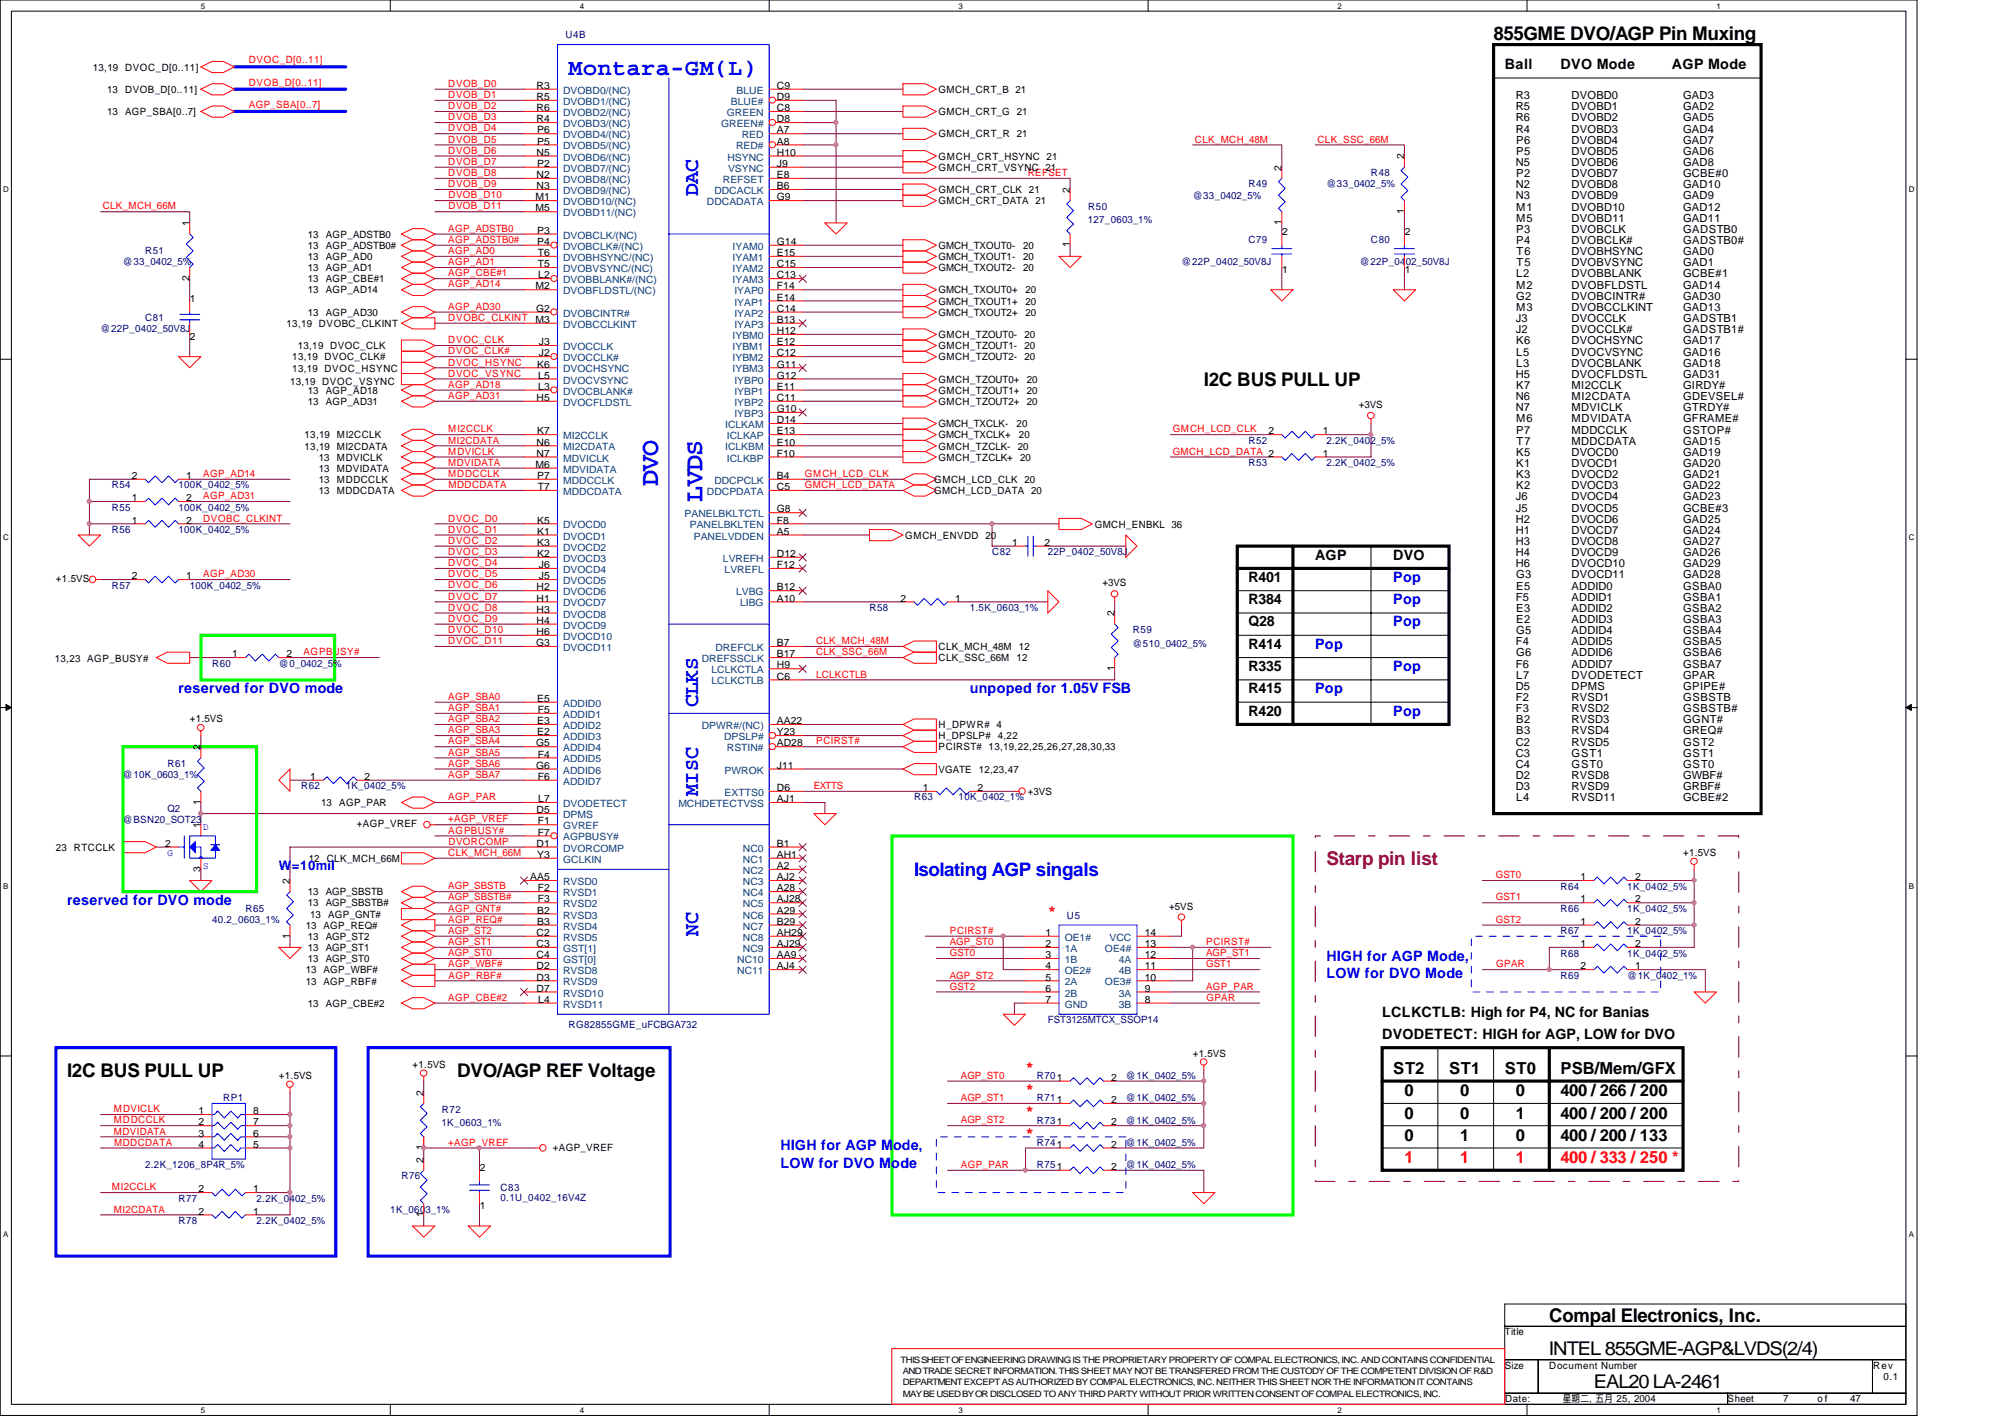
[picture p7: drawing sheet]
<svg xmlns="http://www.w3.org/2000/svg" width="297mm" height="210mm" viewBox="0 0 297 210" stroke-linecap="round" stroke-linejoin="round" font-family="sans-serif">
<defs><g id="words">
<g font-size="3.9" fill="#00f">
<text x="97.5" y="72" transform="rotate(-90 97.5 72)">DVO</text>
<text x="104.1" y="74.3" transform="rotate(-90 104.1 74.3)">LVDS</text>
</g>
<text font-size="3.4" fill="#00f" x="84.2" y="11">Montara-GM(L)</text>
<g font-size="3.1" fill="#00f">
<text x="103.4" y="29.1" transform="rotate(-90 103.4 29.1)">DAC</text>
<text x="103.4" y="104.7" transform="rotate(-90 103.4 104.7)">CLKS</text>
<text x="103.4" y="117.9" transform="rotate(-90 103.4 117.9)">MISC</text>
<text x="103.4" y="138.7" transform="rotate(-90 103.4 138.7)">NC</text>
</g>
<g font-size="2.8">
<text x="221.3" y="5.9">855GME DVO/AGP Pin Muxing</text>
<text x="178.3" y="57.1">I2C BUS PULL UP</text>
<text x="9.9" y="159.5">I2C BUS PULL UP</text>
<text x="67.7" y="159.5">DVO/AGP REF Voltage</text>
<text x="229.5" y="195.8">Compal Electronics, Inc.</text>
<text x="229.4" y="200.7">INTEL 855GME-AGP&amp;LVDS(2/4)</text>
<text x="236.1" y="205.6">EAL20 LA-2461</text>
</g>
<text font-size="2.8" fill="#00f" x="135.4" y="129.8">Isolating AGP singals</text>
<text font-size="2.8" fill="#800040" x="196.5" y="128.1">Starp pin list</text>
<g font-size="2.5">
<text x="206.4" y="159.1">ST2</text>
<text x="214.7" y="159.1">ST1</text>
<text x="222.9" y="159.1">ST0</text>
<text x="231.2" y="159.1">PSB/Mem/GFX</text>
<text x="208.1" y="162.4">0</text>
<text x="208.1" y="165.7">0</text>
<text x="216.3" y="162.4">0</text>
<text x="216.3" y="165.7">0</text>
<text x="224.6" y="162.4">0</text>
<text x="224.6" y="165.7">1</text>
<text x="231.2" y="162.4">400 / 266 / 200</text>
<text x="231.2" y="165.7">400 / 200 / 200</text>
<text x="208.1" y="169">0</text>
<text x="216.3" y="169">1</text>
<text x="224.6" y="169">0</text>
<text x="231.2" y="169">400 / 200 / 133</text>
</g>
<g font-size="2.5" fill="#f00">
<text x="208.1" y="172.3">1</text>
<text x="216.3" y="172.3">1</text>
<text x="224.6" y="172.3">1</text>
<text x="231.2" y="172.3">400 / 333 / 250 *</text>
</g>
<g font-size="2.1">
<text x="222.9" y="10.2">Ball</text>
<text x="231.2" y="10.2">DVO Mode</text>
<text x="247.7" y="10.2">AGP Mode</text>
<text x="194.9" y="82.9">AGP</text>
<text x="206.4" y="82.9">DVO</text>
<text x="185" y="86.2">R401</text>
<text x="185" y="89.5">R384</text>
<text x="185" y="92.8">Q28</text>
<text x="185" y="96.1">R414</text>
<text x="185" y="99.4">R335</text>
<text x="185" y="102.7">R415</text>
<text x="185" y="106">R420</text>
<text x="204.8" y="150.6">LCLKCTLB: High for P4, NC for Banias</text>
<text x="204.8" y="153.9">DVODETECT: HIGH for AGP, LOW for DVO</text>
</g>
<g font-size="2.1" fill="#00f">
<text x="206.4" y="86.2">Pop</text>
<text x="206.4" y="89.5">Pop</text>
<text x="206.4" y="92.8">Pop</text>
<text x="194.9" y="96.1">Pop</text>
<text x="206.4" y="99.4">Pop</text>
<text x="26.5" y="102.7">reserved for DVO mode</text>
<text x="143.7" y="102.7">unpoped for 1.05V FSB</text>
<text x="194.9" y="102.7">Pop</text>
<text x="206.4" y="106">Pop</text>
<text x="9.9" y="134.1">reserved for DVO mode</text>
<text x="196.5" y="142.3">HIGH for AGP Mode,</text>
<text x="196.5" y="144.9">LOW for DVO Mode</text>
<text x="115.6" y="170.4">HIGH for AGP Mode,</text>
<text x="115.6" y="173">LOW for DVO Mode</text>
</g>
<g font-size="2.1" fill="#f00">
<text x="155.2" y="135.5">*</text>
<text x="151.9" y="158.6">*</text>
<text x="151.9" y="161.9">*</text>
<text x="151.9" y="165.2">*</text>
<text x="151.9" y="168.5">*</text>
</g>
<text font-size="1.9" fill="#00f" x="41.3" y="128.9">W=10mil</text>
<g font-size="1.7">
<text x="224.6" y="18">R6</text>
<text x="224.6" y="14.7">R3</text>
<text x="224.6" y="16.3">R5</text>
<text x="232.8" y="14.7">DVOBD0</text>
<text x="232.8" y="16.3">DVOBD1</text>
<text x="232.8" y="18">DVOBD2</text>
<text x="249.3" y="18">GAD5</text>
<text x="249.3" y="14.7">GAD3</text>
<text x="249.3" y="16.3">GAD2</text>
<text x="224.6" y="19.6">R4</text>
<text x="224.6" y="21.3">P6</text>
<text x="224.6" y="22.9">P5</text>
<text x="232.8" y="19.6">DVOBD3</text>
<text x="232.8" y="22.9">DVOBD5</text>
<text x="232.8" y="21.3">DVOBD4</text>
<text x="249.3" y="21.3">GAD7</text>
<text x="249.3" y="22.9">GAD6</text>
<text x="249.3" y="19.6">GAD4</text>
<text x="224.6" y="29.5">N3</text>
<text x="224.6" y="27.9">N2</text>
<text x="224.6" y="24.6">N5</text>
<text x="224.6" y="26.2">P2</text>
<text x="232.8" y="24.6">DVOBD6</text>
<text x="232.8" y="26.2">DVOBD7</text>
<text x="232.8" y="27.9">DVOBD8</text>
<text x="232.8" y="29.5">DVOBD9</text>
<text x="249.3" y="29.5">GAD9</text>
<text x="249.3" y="26.2">GCBE#0</text>
<text x="249.3" y="27.9">GAD10</text>
<text x="249.3" y="24.6">GAD8</text>
<text x="224.6" y="32.9">M5</text>
<text x="224.6" y="31.2">M1</text>
<text x="224.6" y="34.5">P3</text>
<text x="232.8" y="31.2">DVOBD10</text>
<text x="232.8" y="32.9">DVOBD11</text>
<text x="232.8" y="34.5">DVOBCLK</text>
<text x="249.3" y="32.9">GAD11</text>
<text x="249.3" y="31.2">GAD12</text>
<text x="249.3" y="34.5">GADSTB0</text>
<text x="224.6" y="36.2">P4</text>
<text x="224.6" y="41.1">L2</text>
<text x="224.7" y="39.5">T5</text>
<text x="224.7" y="37.8">T6</text>
<text x="232.8" y="36.2">DVOBCLK#</text>
<text x="232.8" y="37.8">DVOBHSYNC</text>
<text x="232.8" y="39.5">DVOBVSYNC</text>
<text x="232.8" y="41.1">DVOBBLANK</text>
<text x="249.3" y="39.5">GAD1</text>
<text x="249.3" y="36.2">GADSTB0#</text>
<text x="249.3" y="37.8">GAD0</text>
<text x="249.3" y="41.1">GCBE#1</text>
<text x="224.6" y="47.7">J3</text>
<text x="224.6" y="42.8">M2</text>
<text x="224.6" y="44.4">G2</text>
<text x="224.6" y="46.1">M3</text>
<text x="232.8" y="42.8">DVOBFLDSTL</text>
<text x="232.8" y="44.4">DVOBCINTR#</text>
<text x="232.8" y="46.1">DVOBCCLKINT</text>
<text x="232.8" y="47.7">DVOCCLK</text>
<text x="249.3" y="42.8">GAD14</text>
<text x="249.3" y="44.4">GAD30</text>
<text x="249.3" y="47.7">GADSTB1</text>
<text x="249.3" y="46.1">GAD13</text>
<text x="224.6" y="49.4">J2</text>
<text x="224.6" y="51">K6</text>
<text x="224.6" y="52.7">L5</text>
<text x="232.8" y="49.4">DVOCCLK#</text>
<text x="232.8" y="51">DVOCHSYNC</text>
<text x="232.8" y="52.7">DVOCVSYNC</text>
<text x="249.3" y="51">GAD17</text>
<text x="249.3" y="52.7">GAD16</text>
<text x="249.3" y="49.4">GADSTB1#</text>
<text x="224.6" y="59.3">N6</text>
<text x="224.6" y="56">H5</text>
<text x="224.6" y="57.6">K7</text>
<text x="224.6" y="54.3">L3</text>
<text x="232.8" y="54.3">DVOCBLANK</text>
<text x="232.8" y="56">DVOCFLDSTL</text>
<text x="232.8" y="57.6">MI2CCLK</text>
<text x="232.8" y="59.3">MI2CDATA</text>
<text x="249.3" y="59.3">GDEVSEL#</text>
<text x="249.3" y="56">GAD31</text>
<text x="249.3" y="57.6">GIRDY#</text>
<text x="249.3" y="54.3">GAD18</text>
<text x="224.6" y="60.9">N7</text>
<text x="224.6" y="62.6">M6</text>
<text x="224.6" y="64.2">P7</text>
<text x="224.7" y="65.9">T7</text>
<text x="232.8" y="60.9">MDVICLK</text>
<text x="232.8" y="62.6">MDVIDATA</text>
<text x="232.8" y="64.2">MDDCCLK</text>
<text x="232.8" y="65.9">MDDCDATA</text>
<text x="249.3" y="62.6">GFRAME#</text>
<text x="249.3" y="65.9">GAD15</text>
<text x="249.3" y="60.9">GTRDY#</text>
<text x="249.4" y="64.2">GSTOP#</text>
<text x="224.6" y="67.5">K5</text>
<text x="224.6" y="70.8">K3</text>
<text x="224.6" y="69.2">K1</text>
<text x="232.8" y="67.5">DVOCD0</text>
<text x="232.8" y="69.2">DVOCD1</text>
<text x="232.8" y="70.8">DVOCD2</text>
<text x="249.3" y="67.5">GAD19</text>
<text x="249.3" y="70.8">GAD21</text>
<text x="249.3" y="69.2">GAD20</text>
<text x="224.6" y="75.8">J5</text>
<text x="224.6" y="77.4">H2</text>
<text x="224.6" y="74.1">J6</text>
<text x="224.6" y="72.5">K2</text>
<text x="232.8" y="72.5">DVOCD3</text>
<text x="232.8" y="75.8">DVOCD5</text>
<text x="232.8" y="74.1">DVOCD4</text>
<text x="232.8" y="77.4">DVOCD6</text>
<text x="249.3" y="75.8">GCBE#3</text>
<text x="249.3" y="72.5">GAD22</text>
<text x="249.3" y="77.4">GAD25</text>
<text x="249.3" y="74.1">GAD23</text>
<text x="224.6" y="82.4">H4</text>
<text x="224.6" y="79.1">H1</text>
<text x="224.6" y="80.7">H3</text>
<text x="232.8" y="79.1">DVOCD7</text>
<text x="232.8" y="80.7">DVOCD8</text>
<text x="232.8" y="82.4">DVOCD9</text>
<text x="249.3" y="82.4">GAD26</text>
<text x="249.3" y="79.1">GAD24</text>
<text x="249.3" y="80.7">GAD27</text>
<text x="224.6" y="89">F5</text>
<text x="224.6" y="84">H6</text>
<text x="224.6" y="87.3">E5</text>
<text x="224.6" y="85.7">G3</text>
<text x="232.8" y="84">DVOCD10</text>
<text x="232.8" y="85.7">DVOCD11</text>
<text x="232.8" y="87.3">ADDID0</text>
<text x="232.8" y="89">ADDID1</text>
<text x="249.3" y="89">GSBA1</text>
<text x="249.3" y="84">GAD29</text>
<text x="249.3" y="87.3">GSBA0</text>
<text x="249.3" y="85.7">GAD28</text>
<text x="224.6" y="95.6">F4</text>
<text x="224.6" y="90.6">E3</text>
<text x="224.6" y="92.3">E2</text>
<text x="224.6" y="93.9">G5</text>
<text x="232.8" y="90.6">ADDID2</text>
<text x="232.8" y="92.3">ADDID3</text>
<text x="232.8" y="93.9">ADDID4</text>
<text x="232.8" y="95.6">ADDID5</text>
<text x="249.3" y="90.6">GSBA2</text>
<text x="249.3" y="92.3">GSBA3</text>
<text x="249.3" y="95.6">GSBA5</text>
<text x="249.3" y="93.9">GSBA4</text>
<text x="224.6" y="98.9">F6</text>
<text x="224.6" y="97.2">G6</text>
<text x="224.6" y="100.5">L7</text>
<text x="232.8" y="97.2">ADDID6</text>
<text x="232.8" y="98.9">ADDID7</text>
<text x="232.8" y="100.5">DVODETECT</text>
<text x="249.3" y="97.2">GSBA6</text>
<text x="249.3" y="98.9">GSBA7</text>
<text x="249.3" y="100.5">GPAR</text>
<text x="224.6" y="103.8">F2</text>
<text x="224.6" y="105.5">F3</text>
<text x="224.6" y="102.2">D5</text>
<text x="224.6" y="107.1">B2</text>
<text x="232.8" y="102.2">DPMS</text>
<text x="232.8" y="103.8">RVSD1</text>
<text x="232.8" y="105.5">RVSD2</text>
<text x="232.8" y="107.1">RVSD3</text>
<text x="249.3" y="107.1">GGNT#</text>
<text x="249.3" y="102.2">GPIPE#</text>
<text x="249.4" y="103.8">GSBSTB</text>
<text x="249.4" y="105.5">GSBSTB#</text>
<text x="224.6" y="112.1">C3</text>
<text x="224.6" y="110.4">C2</text>
<text x="224.6" y="113.7">C4</text>
<text x="224.6" y="108.8">B3</text>
<text x="232.8" y="108.8">RVSD4</text>
<text x="232.8" y="110.4">RVSD5</text>
<text x="232.8" y="112.1">GST1</text>
<text x="232.8" y="113.7">GST0</text>
<text x="249.3" y="108.8">GREQ#</text>
<text x="249.3" y="112.1">GST1</text>
<text x="249.3" y="110.4">GST2</text>
<text x="249.3" y="113.7">GST0</text>
<text x="224.6" y="117.1">D3</text>
<text x="224.6" y="115.4">D2</text>
<text x="224.6" y="118.7">L4</text>
<text x="232.8" y="115.4">RVSD8</text>
<text x="232.8" y="117.1">RVSD9</text>
<text x="232.8" y="118.7">RVSD11</text>
<text x="249.3" y="118.7">GCBE#2</text>
<text x="249.3" y="117.1">GRBF#</text>
<text x="249.3" y="115.4">GWBF#</text>
</g>
<g font-size="1.5" fill="#000080">
<text x="83.8" y="5.6">U4B</text>
<text x="176.7" y="29.4">@33_0402_5%</text>
<text x="185" y="27.8">R49</text>
<text x="196.5" y="27.8">@33_0402_5%</text>
<text x="203.1" y="26.1">R48</text>
<text x="161.2" y="33.1">127_0603_1%</text>
<text x="161.2" y="31.1">R50</text>
<text x="18.2" y="39.3">@33_0402_5%</text>
<text x="21.5" y="37.7">R51</text>
<text x="175" y="39.3">@22P_0402_50V8J</text>
<text x="185" y="36">C79</text>
<text x="201.5" y="39.3">@22P_0402_50V8J</text>
<text x="203.1" y="36">C80</text>
<text x="21.5" y="47.6">C81</text>
<text x="14.9" y="49.2">@22P_0402_50V8J</text>
<text x="185" y="65.7">R52</text>
<text x="196.5" y="65.7">2.2K_0402_5%</text>
<text x="185" y="69">R53</text>
<text x="196.5" y="69">2.2K_0402_5%</text>
<text x="16.5" y="75.6">R55</text>
<text x="16.5" y="72.3">R54</text>
<text x="26.5" y="75.6">100K_0402_5%</text>
<text x="26.5" y="72.3">100K_0402_5%</text>
<text x="16.5" y="79">R56</text>
<text x="26.5" y="79">100K_0402_5%</text>
<text x="147" y="82.3">C82</text>
<text x="155.2" y="82.3">22P_0402_50V8J</text>
<text x="16.5" y="87.2">R57</text>
<text x="28.1" y="87.2">100K_0402_5%</text>
<text x="128.8" y="90.5">R58</text>
<text x="143.7" y="90.5">1.5K_0603_1%</text>
<text x="167.8" y="95.8">@510_0402_5%</text>
<text x="167.8" y="93.8">R59</text>
<text x="31.4" y="98.8">R60</text>
<text x="41.3" y="98.8">@0_0402_5%</text>
<text x="24.8" y="113.6">R61</text>
<text x="18.2" y="115.3">@10K_0603_1%</text>
<text x="44.6" y="116.9">R62</text>
<text x="51.2" y="116.9">1K_0402_5%</text>
<text x="135.4" y="118.6">R63</text>
<text x="142" y="118.6">10K_0402_1%</text>
<text x="18.2" y="121.9">@BSN20_SOT23</text>
<text x="24.8" y="120.2">Q2</text>
<text x="231.2" y="131.8">R64</text>
<text x="241.1" y="131.8">1K_0402_5%</text>
<text x="31.4" y="136.7">40.2_0603_1%</text>
<text x="36.4" y="135.1">R65</text>
<text x="158.1" y="136.1">U5</text>
<text x="231.2" y="135.1">R66</text>
<text x="241.1" y="135.1">1K_0402_5%</text>
<text x="231.2" y="138.4">R67</text>
<text x="231.2" y="141.7">R68</text>
<text x="241.1" y="138.4">1K_0402_5%</text>
<text x="241.1" y="141.7">1K_0402_5%</text>
<text x="231.2" y="145">R69</text>
<text x="241.1" y="145">@1K_0402_1%</text>
<text x="84.2" y="152.3">RG82855GME_uFCBGA732</text>
<text x="155.2" y="151.6">FST3125MTCX_SSOP14</text>
<text x="153.6" y="159.9">R701</text>
<text x="166.8" y="159.9">@1K_0402_5%</text>
<text x="33.1" y="163.2">RP1</text>
<text x="65.4" y="166.8">1K_0603_1%</text>
<text x="65.4" y="164.8">R72</text>
<text x="153.6" y="163.2">R711</text>
<text x="153.6" y="166.5">R731</text>
<text x="166.8" y="163.2">@1K_0402_5%</text>
<text x="166.8" y="166.5">@1K_0402_5%</text>
<text x="21.5" y="173.1">2.2K_1206_8P4R_5%</text>
<text x="153.6" y="173.1">R751</text>
<text x="153.6" y="169.8">R741</text>
<text x="166.8" y="173.1">@1K_0402_5%</text>
<text x="166.8" y="169.8">@1K_0402_5%</text>
<text x="26.5" y="178">R77</text>
<text x="38" y="178">2.2K_0402_5%</text>
<text x="57.8" y="179.7">1K_0603_1%</text>
<text x="59.5" y="174.7">R76</text>
<text x="74.2" y="176.4">C83</text>
<text x="74.2" y="177.8">0.1U_0402_16V4Z</text>
<text x="26.5" y="181.3">R78</text>
<text x="38" y="181.3">2.2K_0402_5%</text>
</g>
<g font-size="1.5">
<text x="13.8" y="10.5">13,19 DVOC_D[0..11]</text>
<text x="15.9" y="17.1">13</text>
<text x="15.9" y="13.8">13</text>
<text x="18.5" y="17.1">AGP_SBA[0..7]</text>
<text x="18.5" y="13.8">DVOB_D[0..11]</text>
<text x="79.5" y="13.2">R3</text>
<text x="79.5" y="14.8">R5</text>
<text x="79.5" y="16.5">R6</text>
<text x="115.1" y="16.5">C8</text>
<text x="115.1" y="13.2">C9</text>
<text x="115.1" y="14.8">D9</text>
<text x="139.1" y="13.8">GMCH_CRT_B 21</text>
<text x="139.1" y="17.1">GMCH_CRT_G</text>
<text x="150.6" y="17.1">21</text>
<text x="79.5" y="18.1">R4</text>
<text x="79.5" y="23.1">N5</text>
<text x="79.6" y="19.8">P6</text>
<text x="79.6" y="21.4">P5</text>
<text x="115.1" y="23.1">H10</text>
<text x="115.1" y="18.1">D8</text>
<text x="115.1" y="19.8">A7</text>
<text x="115.1" y="21.4">A8</text>
<text x="139.1" y="23.7">GMCH_CRT_HSYNC 21</text>
<text x="139.1" y="20.4">GMCH_CRT_R 21</text>
<text x="208" y="23.6" transform="rotate(-90 208 23.6)">2</text>
<text x="79.3" y="29.7">M1</text>
<text x="79.5" y="26.4">N2</text>
<text x="79.5" y="28">N3</text>
<text x="79.6" y="24.7">P2</text>
<text x="115.1" y="28">B6</text>
<text x="115.1" y="26.4">E8</text>
<text x="115.1" y="29.7">G9</text>
<text x="115.1" y="24.7">J9</text>
<text x="139.1" y="25.3">GMCH_CRT_VSYNC 21</text>
<text x="139.1" y="28.6">GMCH_CRT_CLK 21</text>
<text x="158.5" y="28.6" transform="rotate(-90 158.5 28.6)">2</text>
<text x="189.9" y="25.3" transform="rotate(-90 189.9 25.3)">2</text>
<text x="28.1" y="33.5" transform="rotate(-90 28.1 33.5)">1</text>
<text x="45.6" y="35.2">13</text>
<text x="48.3" y="35.2">AGP_ADSTB0</text>
<text x="79.3" y="31.3">M5</text>
<text x="79.6" y="34.6">P3</text>
<text x="139.1" y="30.3">GMCH_CRT_DATA 21</text>
<text x="189.9" y="33.4" transform="rotate(-90 189.9 33.4)">1</text>
<text x="189.9" y="34.8">2</text>
<text x="208" y="31.7" transform="rotate(-90 208 31.7)">1</text>
<text x="208.1" y="34.8">2</text>
<text x="28.1" y="41.6" transform="rotate(-90 28.1 41.6)">2</text>
<text x="45.6" y="36.9">13</text>
<text x="45.6" y="41.8">13</text>
<text x="45.6" y="38.5">13</text>
<text x="45.6" y="40.2">13</text>
<text x="48.3" y="36.9">AGP_ADSTB0#</text>
<text x="48.3" y="41.8">AGP_CBE#1</text>
<text x="48.3" y="38.5">AGP_AD0</text>
<text x="48.3" y="40.2">AGP_AD1</text>
<text x="79.6" y="36.3">P4</text>
<text x="79.7" y="37.9">T6</text>
<text x="79.7" y="39.6">T5</text>
<text x="79.8" y="41.2">L2</text>
<text x="115.1" y="36.3">G14</text>
<text x="115.1" y="37.9">E15</text>
<text x="115.1" y="39.6">C15</text>
<text x="115.1" y="41.2">C13</text>
<text x="139.1" y="38.5">GMCH_TXOUT1-</text>
<text x="139.1" y="40.2">GMCH_TXOUT2-</text>
<text x="139.1" y="36.9">GMCH_TXOUT0-</text>
<text x="151.6" y="38.5">20</text>
<text x="151.6" y="40.2">20</text>
<text x="151.6" y="36.9">20</text>
<text x="158.5" y="36.7" transform="rotate(-90 158.5 36.7)">1</text>
<text x="189.9" y="40.5">1</text>
<text x="208.1" y="40.5">1</text>
<text x="28.1" y="44.7">1</text>
<text x="45.6" y="43.5">13</text>
<text x="45.6" y="46.8">13</text>
<text x="48.3" y="43.5">AGP_AD14</text>
<text x="48.3" y="46.8">AGP_AD30</text>
<text x="79.3" y="42.9">M2</text>
<text x="79.3" y="47.8">M3</text>
<text x="79.4" y="46.2">G2</text>
<text x="115.1" y="42.9">F14</text>
<text x="115.1" y="44.5">E14</text>
<text x="115.1" y="46.2">C14</text>
<text x="115.1" y="47.8">B13</text>
<text x="139.1" y="45.1">GMCH_TXOUT1+</text>
<text x="139.1" y="46.8">GMCH_TXOUT2+</text>
<text x="139.1" y="43.5">GMCH_TXOUT0+</text>
<text x="151.9" y="45.1">20</text>
<text x="151.9" y="46.8">20</text>
<text x="151.9" y="43.5">20</text>
<text x="28.1" y="50.4">2</text>
<text x="42.5" y="48.4">13,19 DVOBC_CLKINT</text>
<text x="43.3" y="53.4">13,19 DVOC_CLK#</text>
<text x="44.1" y="51.7">13,19 DVOC_CLK</text>
<text x="79.8" y="51.1">J3</text>
<text x="79.8" y="52.8">J2</text>
<text x="115.1" y="49.5">H12</text>
<text x="115.1" y="51.1">E12</text>
<text x="115.1" y="52.8">C12</text>
<text x="139.1" y="51.7">GMCH_TZOUT1-</text>
<text x="139.1" y="53.4">GMCH_TZOUT2-</text>
<text x="139.1" y="50.1">GMCH_TZOUT0-</text>
<text x="151.8" y="51.7">20</text>
<text x="151.8" y="53.4">20</text>
<text x="151.8" y="50.1">20</text>
<text x="43" y="57">13,19 DVOC_VSYNC</text>
<text x="43.3" y="55.2">13,19 DVOC_HSYNC</text>
<text x="45.6" y="58.3">13</text>
<text x="45.6" y="60">13</text>
<text x="48.3" y="58.3">AGP_AD18</text>
<text x="48.3" y="60">AGP_AD31</text>
<text x="79.5" y="59.4">H5</text>
<text x="79.6" y="54.4">K6</text>
<text x="79.8" y="56.1">L5</text>
<text x="79.8" y="57.7">L3</text>
<text x="115.1" y="54.4">G11</text>
<text x="115.1" y="56.1">G12</text>
<text x="115.1" y="57.7">E11</text>
<text x="115.1" y="59.4">C11</text>
<text x="139.1" y="58.3">GMCH_TZOUT1+</text>
<text x="139.1" y="60">GMCH_TZOUT2+</text>
<text x="139.1" y="56.7">GMCH_TZOUT0+</text>
<text x="152.1" y="58.3">20</text>
<text x="152.1" y="60">20</text>
<text x="152.1" y="56.7">20</text>
<text x="45.1" y="64.9">13,19 MI2CCLK</text>
<text x="79.5" y="66">N6</text>
<text x="79.6" y="64.3">K7</text>
<text x="115.1" y="62.7">D14</text>
<text x="115.1" y="66">E10</text>
<text x="115.1" y="64.3">E13</text>
<text x="115.1" y="61">G10</text>
<text x="139.1" y="64.9">GMCH_TXCLK+</text>
<text x="139.1" y="63.3">GMCH_TXCLK-</text>
<text x="150.6" y="63.3">20</text>
<text x="151" y="64.9">20</text>
<text x="187.9" y="64.3">2</text>
<text x="196" y="64.3">1</text>
<text x="201.3" y="60.5">+3VS</text>
<text x="19.5" y="71">2</text>
<text x="27.6" y="71">1</text>
<text x="45.1" y="66.6">13,19 MI2CDATA</text>
<text x="47.2" y="68.2">13</text>
<text x="47.2" y="69.9">13</text>
<text x="47.2" y="71.5">13</text>
<text x="49.9" y="68.2">MDVICLK</text>
<text x="49.9" y="69.9">MDVIDATA</text>
<text x="49.9" y="71.5">MDDCCLK</text>
<text x="79.3" y="69.3">M6</text>
<text x="79.5" y="67.6">N7</text>
<text x="79.6" y="71">P7</text>
<text x="115.1" y="71">B4</text>
<text x="115.1" y="67.6">F10</text>
<text x="138.4" y="71.5">GMCH_LCD_CLK 20</text>
<text x="139.1" y="68.2">GMCH_TZCLK+</text>
<text x="139.1" y="66.6">GMCH_TZCLK-</text>
<text x="150.8" y="66.6">20</text>
<text x="151.1" y="68.2">20</text>
<text x="196" y="67.6">1</text>
<text x="19.5" y="74.3">1</text>
<text x="19.5" y="77.6">1</text>
<text x="27.6" y="74.3">2</text>
<text x="27.6" y="77.6">2</text>
<text x="47.2" y="73.2">13</text>
<text x="49.9" y="73.2">MDDCDATA</text>
<text x="79.6" y="77.6">K5</text>
<text x="79.7" y="72.6">T7</text>
<text x="115.1" y="75.9">G8</text>
<text x="115.1" y="77.6">F8</text>
<text x="115.1" y="72.6">C5</text>
<text x="138.4" y="73.2">GMCH_LCD_DATA</text>
<text x="152.8" y="73.2">20</text>
<text x="79.6" y="79.2">K1</text>
<text x="79.6" y="80.9">K3</text>
<text x="79.6" y="82.5">K2</text>
<text x="115.1" y="79.2">A5</text>
<text x="115.1" y="82.5">D12</text>
<text x="134.1" y="79.8">GMCH_ENVDD 20</text>
<text x="149.9" y="80.9">1</text>
<text x="154.7" y="80.9">2</text>
<text x="162.2" y="78.1">GMCH_ENBKL 36</text>
<text x="8.3" y="86.2">+1.5VS</text>
<text x="19.5" y="85.8">2</text>
<text x="27.6" y="85.8">1</text>
<text x="79.5" y="87.5">H2</text>
<text x="79.5" y="89.1">H1</text>
<text x="79.8" y="84.2">J6</text>
<text x="79.8" y="85.8">J5</text>
<text x="115.1" y="84.2">F12</text>
<text x="115.1" y="89.1">A10</text>
<text x="115.1" y="87.5">B12</text>
<text x="133.4" y="89.1">2</text>
<text x="141.5" y="89.1">1</text>
<text x="163.3" y="86.9">+3VS</text>
<text x="79.4" y="95.7">G3</text>
<text x="79.5" y="90.8">H3</text>
<text x="79.5" y="92.4">H4</text>
<text x="79.5" y="94.1">H6</text>
<text x="115.1" y="95.7">B7</text>
<text x="165.1" y="91.3" transform="rotate(-90 165.1 91.3)">2</text>
<text x="8.1" y="98.1">13,23 AGP_BUSY#</text>
<text x="34.4" y="97.4">1</text>
<text x="42.5" y="97.4">2</text>
<text x="115.1" y="99">H9</text>
<text x="115.1" y="100.7">C6</text>
<text x="115.1" y="97.4">B17</text>
<text x="139.1" y="96.3">CLK_MCH_48M</text>
<text x="139.1" y="98">CLK_SSC_66M</text>
<text x="150.6" y="98">12</text>
<text x="151" y="96.3">12</text>
<text x="165.1" y="99.4" transform="rotate(-90 165.1 99.4)">1</text>
<text x="28.1" y="107">+1.5VS</text>
<text x="79.6" y="104">E5</text>
<text x="79.6" y="107.3">E3</text>
<text x="79.7" y="105.6">F5</text>
<text x="115.1" y="107.3">AA22</text>
<text x="139.1" y="107.9">H_DPWR# 4</text>
<text x="29.7" y="111.1" transform="rotate(-90 29.7 111.1)">2</text>
<text x="79.4" y="110.6">G5</text>
<text x="79.4" y="113.9">G6</text>
<text x="79.6" y="108.9">E2</text>
<text x="79.7" y="112.2">F4</text>
<text x="115.1" y="113.9">J11</text>
<text x="115.1" y="110.6">AD28</text>
<text x="115.1" y="108.9">Y23</text>
<text x="139.1" y="111.2">PCIRST# 13,19,22,25,26,27,28,30,33</text>
<text x="139.1" y="109.5">H_DPSLP# 4,22</text>
<text x="29.7" y="119.2" transform="rotate(-90 29.7 119.2)">1</text>
<text x="45.9" y="115.5">1</text>
<text x="47.6" y="119.4">13</text>
<text x="50.2" y="119.4">AGP_PAR</text>
<text x="54" y="115.5">2</text>
<text x="79.7" y="115.5">F6</text>
<text x="79.8" y="118.8">L7</text>
<text x="115.1" y="117.2">D6</text>
<text x="115.1" y="118.8">AJ1</text>
<text x="136.7" y="117.2">1</text>
<text x="139.1" y="114.5">VGATE</text>
<text x="144.8" y="117.2">2</text>
<text x="145" y="114.5">12,23,47</text>
<text x="152.3" y="117.8">+3VS</text>
<text x="24.5" y="125.4">2</text>
<text x="29.7" y="122.7" transform="rotate(-90 29.7 122.7)">1</text>
<text x="52.9" y="122.6">+AGP_VREF</text>
<text x="79.5" y="120.5">D5</text>
<text x="79.5" y="125.4">D1</text>
<text x="79.7" y="122.1">F1</text>
<text x="79.7" y="123.8">F7</text>
<text x="115.1" y="125.4">B1</text>
<text x="8.3" y="126">23 RTCCLK</text>
<text x="29.7" y="129.1" transform="rotate(-90 29.7 129.1)">3</text>
<text x="42.9" y="130.9" transform="rotate(-90 42.9 130.9)">2</text>
<text x="45.8" y="127.7">12</text>
<text x="48.4" y="127.7">CLK_MCH_66M</text>
<text x="78.6" y="130.4">AA5</text>
<text x="79.6" y="127.1">Y3</text>
<text x="115.1" y="127.1">AH1</text>
<text x="115.1" y="128.7">A2</text>
<text x="115.1" y="130.4">AJ2</text>
<text x="234.1" y="130.4">1</text>
<text x="242.2" y="130.4">2</text>
<text x="249.3" y="126.8">+1.5VS</text>
<text x="45.3" y="137.6">13 AGP_REQ#</text>
<text x="45.6" y="132.6">13</text>
<text x="45.6" y="134.3">13</text>
<text x="45.9" y="135.9">13</text>
<text x="48.3" y="132.6">AGP_SBSTB</text>
<text x="48.3" y="134.3">AGP_SBSTB#</text>
<text x="48.6" y="135.9">AGP_GNT#</text>
<text x="79.6" y="135.3">B2</text>
<text x="79.6" y="137">B3</text>
<text x="79.7" y="132">F2</text>
<text x="79.7" y="133.7">F3</text>
<text x="115.1" y="132">A28</text>
<text x="115.1" y="133.7">AJ28</text>
<text x="115.1" y="135.3">A29</text>
<text x="115.1" y="137">B29</text>
<text x="173.2" y="134.7">+5VS</text>
<text x="234.1" y="133.7">1</text>
<text x="234.1" y="137">1</text>
<text x="242.2" y="133.7">2</text>
<text x="242.2" y="137">2</text>
<text x="42.9" y="139" transform="rotate(-90 42.9 139)">1</text>
<text x="45.6" y="139.2">13</text>
<text x="45.6" y="140.9">13</text>
<text x="45.6" y="142.5">13</text>
<text x="48.3" y="139.2">AGP_ST2</text>
<text x="48.3" y="140.9">AGP_ST1</text>
<text x="48.3" y="142.5">AGP_ST0</text>
<text x="79.5" y="138.6">C2</text>
<text x="79.5" y="140.3">C3</text>
<text x="79.5" y="141.9">C4</text>
<text x="79.5" y="143.6">D2</text>
<text x="115.1" y="138.6">AH29</text>
<text x="115.1" y="140.3">AJ29</text>
<text x="115.1" y="141.9">AA9</text>
<text x="115.1" y="143.6">AJ4</text>
<text x="154.9" y="138.6">1</text>
<text x="154.9" y="140.3">2</text>
<text x="154.9" y="141.9">3</text>
<text x="154.9" y="143.6">4</text>
<text x="169.6" y="143.6">11</text>
<text x="169.6" y="141.9">12</text>
<text x="169.6" y="140.3">13</text>
<text x="169.6" y="138.6">14</text>
<text x="234.1" y="143.6">2</text>
<text x="234.1" y="140.3">1</text>
<text x="242.2" y="143.6">1</text>
<text x="242.2" y="140.3">2</text>
<text x="45.3" y="144.2">13 AGP_WBF#</text>
<text x="45.3" y="145.8">13 AGP_RBF#</text>
<text x="45.6" y="149.1">13</text>
<text x="48.3" y="149.1">AGP_CBE#2</text>
<text x="79.5" y="145.2">D3</text>
<text x="79.5" y="146.9">D7</text>
<text x="79.8" y="148.5">L4</text>
<text x="154.9" y="145.2">5</text>
<text x="154.9" y="146.9">6</text>
<text x="154.9" y="148.5">7</text>
<text x="169.6" y="148.5">8</text>
<text x="169.6" y="146.9">9</text>
<text x="169.6" y="145.2">10</text>
<text x="41.3" y="159.9">+1.5VS</text>
<text x="61.1" y="158.2">+1.5VS</text>
<text x="164.6" y="160.1">2</text>
<text x="176.7" y="156.5">+1.5VS</text>
<text x="29.4" y="165.1">1</text>
<text x="29.4" y="166.7">2</text>
<text x="37.5" y="165.1">8</text>
<text x="37.5" y="166.7">7</text>
<text x="62.7" y="162.3" transform="rotate(-90 62.7 162.3)">2</text>
<text x="164.6" y="163.4">2</text>
<text x="164.6" y="166.7">2</text>
<text x="29.4" y="168.4">3</text>
<text x="29.4" y="170">4</text>
<text x="37.5" y="168.4">6</text>
<text x="37.5" y="170">5</text>
<text x="62.7" y="172.2" transform="rotate(-90 62.7 172.2)">2</text>
<text x="62.7" y="170.4" transform="rotate(-90 62.7 170.4)">1</text>
<text x="71.1" y="173.5">2</text>
<text x="81.9" y="170.4">+AGP_VREF</text>
<text x="164.6" y="173.3">2</text>
<text x="164.6" y="170">2</text>
<text x="29.4" y="176.6">2</text>
<text x="29.4" y="179.9">2</text>
<text x="37.5" y="176.6">1</text>
<text x="37.5" y="179.9">1</text>
<text x="71.1" y="179.2">1</text>
<text x="62.7" y="180.3" transform="rotate(-90 62.7 180.3)">1</text>
<text x="222.9" y="197.8">Title</text>
<text x="222.9" y="202.8">Size</text>
<text x="229.5" y="202.8">Document Number</text>
<text x="277.5" y="202.8">Rev</text>
<text x="223" y="207.7">Date:</text>
<text x="231.5" y="207.7">星期二 五月 25, 2004</text>
<text x="235.5" y="207.7">,</text>
<text x="255.9" y="207.7">Sheet</text>
<text x="264.2" y="207.7">7</text>
<text x="269.3" y="207.7">o f</text>
<text x="274.1" y="207.7">47</text>
<text x="279.1" y="204.4">0.1</text>
</g>
<g font-size="1.5" fill="#f00">
<text x="36.9" y="9.4">DVOC_D[0..11]</text>
<text x="36.9" y="12.7">DVOB_D[0..11]</text>
<text x="36.9" y="16">AGP_SBA[0..7]</text>
<text x="66.4" y="12.9">DVOB_D0</text>
<text x="66.4" y="16.2">DVOB_D2</text>
<text x="66.4" y="17.8">DVOB_D3</text>
<text x="66.4" y="14.5">DVOB_D1</text>
<text x="66.4" y="19.5">DVOB_D4</text>
<text x="66.4" y="21.1">DVOB_D5</text>
<text x="66.4" y="22.8">DVOB_D6</text>
<text x="177" y="21.1">CLK_MCH_48M</text>
<text x="195.2" y="21.1">CLK_SSC_66M</text>
<text x="66.4" y="24.4">DVOB_D7</text>
<text x="66.4" y="26.1">DVOB_D8</text>
<text x="66.4" y="27.7">DVOB_D9</text>
<text x="66.5" y="29.4">DVOB_D10</text>
<text x="152.3" y="26.1">REFSET</text>
<text x="15.2" y="31">CLK_MCH_66M</text>
<text x="66.4" y="36">AGP_ADSTB0#</text>
<text x="66.4" y="34.3">AGP_ADSTB0</text>
<text x="66.5" y="31">DVOB_D11</text>
<text x="66.4" y="40.9">AGP_CBE#1</text>
<text x="66.4" y="37.6">AGP_AD0</text>
<text x="66.4" y="39.3">AGP_AD1</text>
<text x="66.4" y="45.9">AGP_AD30</text>
<text x="66.4" y="47.5">DVOBC_CLKINT</text>
<text x="66.4" y="42.6">AGP_AD14</text>
<text x="66.4" y="50.8">DVOC_CLK</text>
<text x="66.4" y="52.5">DVOC_CLK#</text>
<text x="66.4" y="59.1">AGP_AD31</text>
<text x="66.4" y="54.1">DVOC_HSYNC</text>
<text x="66.4" y="55.8">DVOC_VSYNC</text>
<text x="66.4" y="57.4">AGP_AD18</text>
<text x="66.4" y="64.1">MI2CCLK</text>
<text x="66.4" y="65.7">MI2CDATA</text>
<text x="173.7" y="64.1">GMCH_LCD_CLK</text>
<text x="30.1" y="70.7">AGP_AD14</text>
<text x="66.4" y="67.4">MDVICLK</text>
<text x="66.4" y="69">MDVIDATA</text>
<text x="66.4" y="70.7">MDDCCLK</text>
<text x="119.2" y="70.7">GMCH_LCD_CLK</text>
<text x="173.7" y="67.4">GMCH_LCD_DATA 2</text>
<text x="30.1" y="74">AGP_AD31</text>
<text x="30.1" y="77.3">DVOBC_CLKINT</text>
<text x="66.4" y="77.3">DVOC_D0</text>
<text x="66.5" y="72.3">MDDCDATA</text>
<text x="119.2" y="72.3">GMCH_LCD_DATA</text>
<text x="66.4" y="78.9">DVOC_D1</text>
<text x="66.4" y="80.6">DVOC_D2</text>
<text x="66.4" y="82.2">DVOC_D3</text>
<text x="66.4" y="83.9">DVOC_D4</text>
<text x="30.1" y="85.5">AGP_AD30</text>
<text x="66.4" y="85.5">DVOC_D5</text>
<text x="66.4" y="87.2">DVOC_D6</text>
<text x="66.4" y="88.8">DVOC_D7</text>
<text x="66.4" y="90.5">DVOC_D8</text>
<text x="66.4" y="92.1">DVOC_D9</text>
<text x="66.4" y="93.8">DVOC_D10</text>
<text x="66.4" y="95.4">DVOC_D11</text>
<text x="120.9" y="95.4">CLK_MCH_48M</text>
<text x="45" y="97.1">AGPBUSY#</text>
<text x="120.9" y="100.4">LCLKCTLB</text>
<text x="120.9" y="97.1">CLK_SSC_66M</text>
<text x="66.4" y="103.7">AGP_SBA0</text>
<text x="66.4" y="105.3">AGP_SBA1</text>
<text x="66.4" y="107">AGP_SBA2</text>
<text x="66.4" y="108.6">AGP_SBA3</text>
<text x="66.4" y="110.3">AGP_SBA4</text>
<text x="66.4" y="111.9">AGP_SBA5</text>
<text x="66.4" y="113.6">AGP_SBA6</text>
<text x="120.9" y="110.3">PCIRST#</text>
<text x="66.4" y="118.5">AGP_PAR</text>
<text x="66.4" y="115.2">AGP_SBA7</text>
<text x="120.6" y="116.9">EXTTS</text>
<text x="66.4" y="121.8">+AGP_VREF</text>
<text x="66.4" y="123.5">AGPBUSY#</text>
<text x="66.5" y="125.1">DVORCOMP</text>
<text x="66.4" y="126.8">CLK_MCH_66M</text>
<text x="66.4" y="131.7">AGP_SBSTB</text>
<text x="221.6" y="130.1">GST0</text>
<text x="66.4" y="133.4">AGP_SBSTB#</text>
<text x="66.4" y="135">AGP_GNT#</text>
<text x="66.4" y="136.7">AGP_REQ#</text>
<text x="221.6" y="133.4">GST1</text>
<text x="221.6" y="136.7">GST2</text>
<text x="66.4" y="138.3">AGP_ST2</text>
<text x="66.4" y="140">AGP_ST1</text>
<text x="66.4" y="141.6">AGP_ST0</text>
<text x="66.4" y="143.3">AGP_WBF#</text>
<text x="140.7" y="140">AGP_ST0</text>
<text x="140.7" y="141.6">GST0</text>
<text x="140.7" y="138.3">PCIRST#</text>
<text x="178.7" y="141.6">AGP_ST1</text>
<text x="178.7" y="143.3">GST1</text>
<text x="178.7" y="140">PCIRST#</text>
<text x="221.7" y="143.3">GPAR</text>
<text x="66.4" y="148.3">AGP_CBE#2</text>
<text x="66.5" y="144.9">AGP_RBF#</text>
<text x="140.7" y="144.9">AGP_ST2</text>
<text x="140.7" y="146.6">GST2</text>
<text x="178.7" y="146.6">AGP_PAR</text>
<text x="178.7" y="148.3">GPAR</text>
<text x="142.4" y="159.8">AGP_ST0</text>
<text x="16.9" y="164.8">MDVICLK</text>
<text x="16.9" y="166.4">MDDCCLK</text>
<text x="142.4" y="166.4">AGP_ST2</text>
<text x="142.4" y="163.1">AGP_ST1</text>
<text x="16.9" y="168.1">MDVIDATA</text>
<text x="16.9" y="169.7">MDDCDATA</text>
<text x="66.4" y="169.7">+AGP_VREF</text>
<text x="142.4" y="173">AGP_PAR</text>
<text x="16.5" y="176.3">MI2CCLK</text>
<text x="16.9" y="179.6">MI2CDATA</text>
</g>
<g font-size="1.5" fill="#004080">
<text x="83.4" y="13.9">DVOBD0/(NC)</text>
<text x="83.4" y="15.5">DVOBD1/(NC)</text>
<text x="83.4" y="17.2">DVOBD2/(NC)</text>
<text x="107.7" y="17.2">GREEN</text>
<text x="108.3" y="15.5">BLUE#</text>
<text x="109.1" y="13.9">BLUE</text>
<text x="83.4" y="18.8">DVOBD3/(NC)</text>
<text x="83.4" y="20.5">DVOBD4/(NC)</text>
<text x="83.4" y="22.1">DVOBD5/(NC)</text>
<text x="83.4" y="23.8">DVOBD6/(NC)</text>
<text x="106.8" y="18.8">GREEN#</text>
<text x="107.8" y="23.8">HSYNC</text>
<text x="109" y="22.1">RED#</text>
<text x="109.9" y="20.5">RED</text>
<text x="83.4" y="25.4">DVOBD7/(NC)</text>
<text x="83.4" y="27.1">DVOBD8/(NC)</text>
<text x="83.4" y="28.7">DVOBD9/(NC)</text>
<text x="105.8" y="28.7">DDCACLK</text>
<text x="107.1" y="27.1">REFSET</text>
<text x="107.9" y="25.4">VSYNC</text>
<text x="83.4" y="30.4">DVOBD10/(NC)</text>
<text x="83.4" y="32">DVOBD11/(NC)</text>
<text x="83.4" y="35.3">DVOBCLK/(NC)</text>
<text x="104.7" y="30.4">DDCADATA</text>
<text x="83.4" y="37">DVOBCLK#/(NC)</text>
<text x="83.4" y="38.7">DVOBHSYNC/(NC)</text>
<text x="83.4" y="40.3">DVOBVSYNC/(NC)</text>
<text x="83.4" y="42">DVOBBLANK#/(NC)</text>
<text x="108.5" y="37">IYAM0</text>
<text x="108.5" y="38.7">IYAM1</text>
<text x="108.5" y="40.3">IYAM2</text>
<text x="108.5" y="42">IYAM3</text>
<text x="83.4" y="43.6">DVOBFLDSTL/(NC)</text>
<text x="83.4" y="46.9">DVOBCINTR#</text>
<text x="108.8" y="43.6">IYAP0</text>
<text x="108.8" y="45.3">IYAP1</text>
<text x="108.8" y="46.9">IYAP2</text>
<text x="83.4" y="48.6">DVOBCCLKINT</text>
<text x="83.4" y="51.9">DVOCCLK</text>
<text x="83.4" y="53.5">DVOCCLK#</text>
<text x="108.5" y="50.2">IYBM0</text>
<text x="108.5" y="51.9">IYBM1</text>
<text x="108.5" y="53.5">IYBM2</text>
<text x="108.8" y="48.6">IYAP3</text>
<text x="83.4" y="55.2">DVOCHSYNC</text>
<text x="83.4" y="56.8">DVOCVSYNC</text>
<text x="83.4" y="58.5">DVOCBLANK#</text>
<text x="108.5" y="55.2">IYBM3</text>
<text x="108.8" y="56.8">IYBP0</text>
<text x="108.8" y="58.5">IYBP1</text>
<text x="83.4" y="65.1">MI2CCLK</text>
<text x="83.4" y="60.1">DVOCFLDSTL</text>
<text x="107.4" y="63.4">ICLKAM</text>
<text x="107.7" y="65.1">ICLKAP</text>
<text x="108.8" y="60.1">IYBP2</text>
<text x="108.8" y="61.8">IYBP3</text>
<text x="83.4" y="66.7">MI2CDATA</text>
<text x="83.4" y="68.4">MDVICLK</text>
<text x="83.4" y="70">MDVIDATA</text>
<text x="83.4" y="71.7">MDDCCLK</text>
<text x="105.8" y="71.7">DDCPCLK</text>
<text x="107.4" y="66.7">ICLKBM</text>
<text x="107.7" y="68.4">ICLKBP</text>
<text x="83.4" y="73.3">MDDCDATA</text>
<text x="101.4" y="76.6">PANELBKLTCTL</text>
<text x="104.7" y="73.3">DDCPDATA</text>
<text x="83.4" y="78.3">DVOCD0</text>
<text x="83.4" y="79.9">DVOCD1</text>
<text x="83.4" y="81.6">DVOCD2</text>
<text x="83.4" y="83.2">DVOCD3</text>
<text x="102.2" y="78.3">PANELBKLTEN</text>
<text x="102.8" y="79.9">PANELVDDEN</text>
<text x="107.1" y="83.2">LVREFH</text>
<text x="83.4" y="84.9">DVOCD4</text>
<text x="83.4" y="86.5">DVOCD5</text>
<text x="83.4" y="88.2">DVOCD6</text>
<text x="83.4" y="89.8">DVOCD7</text>
<text x="107.4" y="84.9">LVREFL</text>
<text x="109" y="88.2">LVBG</text>
<text x="109.6" y="89.8">LIBG</text>
<text x="83.4" y="91.5">DVOCD8</text>
<text x="83.4" y="93.1">DVOCD9</text>
<text x="83.4" y="94.8">DVOCD10</text>
<text x="83.4" y="96.4">DVOCD11</text>
<text x="104" y="98.1">DREFSSCLK</text>
<text x="105.4" y="99.7">LCLKCTLA</text>
<text x="105.4" y="101.4">LCLKCTLB</text>
<text x="106" y="96.4">DREFCLK</text>
<text x="83.4" y="104.7">ADDID0</text>
<text x="83.4" y="106.3">ADDID1</text>
<text x="83.4" y="108">ADDID2</text>
<text x="104" y="108">DPWR#/(NC)</text>
<text x="83.4" y="109.6">ADDID3</text>
<text x="83.4" y="111.3">ADDID4</text>
<text x="83.4" y="112.9">ADDID5</text>
<text x="107.3" y="109.6">DPSLP#</text>
<text x="107.7" y="111.3">RSTIN#</text>
<text x="83.4" y="114.6">ADDID6</text>
<text x="83.4" y="116.2">ADDID7</text>
<text x="83.4" y="119.5">DVODETECT</text>
<text x="100.5" y="119.5">MCHDETECTVSS</text>
<text x="107.4" y="114.6">PWROK</text>
<text x="107.4" y="117.9">EXTTS0</text>
<text x="83.4" y="121.2">DPMS</text>
<text x="83.4" y="122.9">GVREF</text>
<text x="83.4" y="124.5">AGPBUSY#</text>
<text x="83.4" y="131.1">RVSD0</text>
<text x="83.4" y="126.2">DVORCOMP</text>
<text x="83.4" y="127.8">GCLKIN</text>
<text x="110.1" y="126.2">NC0</text>
<text x="110.1" y="127.8">NC1</text>
<text x="110.1" y="129.5">NC2</text>
<text x="110.1" y="131.1">NC3</text>
<text x="83.4" y="132.8">RVSD1</text>
<text x="83.4" y="134.4">RVSD2</text>
<text x="83.4" y="136.1">RVSD3</text>
<text x="83.4" y="137.7">RVSD4</text>
<text x="110.1" y="132.8">NC4</text>
<text x="110.1" y="134.4">NC5</text>
<text x="110.1" y="136.1">NC6</text>
<text x="110.1" y="137.7">NC7</text>
<text x="83.4" y="139.4">RVSD5</text>
<text x="83.4" y="141">GST[1]</text>
<text x="83.4" y="142.7">GST[0]</text>
<text x="109.2" y="142.7">NC10</text>
<text x="110.1" y="139.4">NC8</text>
<text x="110.1" y="141">NC9</text>
<text x="157.7" y="139.4">OE1#</text>
<text x="157.7" y="141">1A</text>
<text x="157.7" y="142.7">1B</text>
<text x="163.7" y="141">OE4#</text>
<text x="164.4" y="139.4">VCC</text>
<text x="165.7" y="142.7">4A</text>
<text x="83.4" y="144.3">RVSD8</text>
<text x="83.4" y="146">RVSD9</text>
<text x="83.4" y="147.6">RVSD10</text>
<text x="83.4" y="149.3">RVSD11</text>
<text x="109.2" y="144.3">NC11</text>
<text x="157.7" y="144.3">OE2#</text>
<text x="157.7" y="146">2A</text>
<text x="157.7" y="147.6">2B</text>
<text x="157.7" y="149.3">GND</text>
<text x="163.7" y="146">OE3#</text>
<text x="165.7" y="149.3">3B</text>
<text x="165.7" y="147.6">3A</text>
<text x="165.7" y="144.3">4B</text>
</g>
<g font-size="1.5" fill="#00f">
<text x="30.1" y="122.9">D</text>
<text x="24.8" y="126.9">G</text>
<text x="30.1" y="128.7">S</text>
</g>
<g font-size="1.3">
<text x="133.4" y="201.9">THIS SHEET OF ENGINEERING DRAWING IS THE PROPRIETARY PROPERTY OF COMPAL ELECTRONICS, INC. AND CONTAINS CONFIDENTIAL</text>
<text x="133.8" y="203.6">AND TRADE SECRET INFORMATION. THIS SHEET MAY NOT BE TRANSFERED FROM THE CUSTODY OF THE COMPETENT DIVISION OF R&amp;D</text>
<text x="133.8" y="205.2">DEPARTMENT EXCEPT AS AUTHORIZED BY COMPAL ELECTRONICS, INC. NEITHER THIS SHEET NOR THE INFORMATION IT CONTAINS</text>
<text x="133.8" y="206.9">MAY BE USED BY OR DISCLOSED TO ANY THIRD PARTY WITHOUT PRIOR WRITTEN CONSENT OF COMPAL ELECTRONICS, INC.</text>
</g>
<g font-size="1.2">
<text x="29.8" y="1.3">5</text>
<text x="85.9" y="1.3">4</text>
<text x="142" y="1.3">3</text>
<text x="198.2" y="1.3">2</text>
<text x="254.3" y="1.3">1</text>
<text x=".5" y="28.5">D</text>
<text x="282.8" y="28.5">D</text>
<text x=".5" y="80.1">C</text>
<text x="282.8" y="80.1">C</text>
<text x=".5" y="131.7">B</text>
<text x="282.8" y="131.7">B</text>
<text x=".5" y="183.3">A</text>
<text x="282.8" y="183.3">A</text>
<text x="29.8" y="209.3">5</text>
<text x="85.9" y="209.3">4</text>
<text x="142" y="209.3">3</text>
<text x="198.2" y="209.3">2</text>
<text x="254.3" y="209.3">1</text>
</g>
</g></defs>
<path d="M0 0h284v209.7h-284zM1.7 1.7h280.7v206.3h-280.7z" fill="none" stroke="#000" stroke-width=".15"/>
<g fill="#fff">
<path d="M29.8 .2h.5v1.3h-.5z"/>
<path d="M29.8 208.2h.5v1.3h-.5z"/>
</g>
<path d="M57.8 0v1.7M57.8 208v1.7" fill="none" stroke="#000" stroke-width=".15"/>
<g fill="#fff">
<path d="M85.9 .2h.6v1.3h-.6z"/>
<path d="M85.9 208.2h.6v1.3h-.6z"/>
</g>
<path d="M114 0v1.7M114 208v1.7" fill="none" stroke="#000" stroke-width=".15"/>
<g fill="#fff">
<path d="M142 .2h.6v1.3h-.6z"/>
<path d="M142 208.2h.6v1.3h-.6z"/>
</g>
<path d="M170.1 0v1.7M170.1 208v1.7" fill="none" stroke="#000" stroke-width=".15"/>
<g fill="#fff">
<path d="M198.2 .2h.6v1.3h-.6z"/>
<path d="M198.2 208.2h.6v1.3h-.6z"/>
</g>
<path d="M226.2 0v1.7M226.2 208v1.7" fill="none" stroke="#000" stroke-width=".15"/>
<g fill="#fff">
<path d="M254.3 .2h.6v1.3h-.6z"/>
<path d="M254.3 208.2h.6v1.3h-.6z"/>
<path d="M.5 27.4h.8v1.3h-.8z"/>
<path d="M282.8 27.4h.8v1.3h-.8z"/>
<path d="M.5 79h.8v1.3h-.8z"/>
<path d="M282.8 79h.8v1.3h-.8z"/>
</g>
<path d="M0 53.2h1.7M282.4 53.2h1.6" fill="none" stroke="#000" stroke-width=".15"/>
<g fill="#fff">
<path d="M.5 130.6h.7v1.3h-.7z"/>
<path d="M282.8 130.6h.7v1.3h-.7z"/>
</g>
<path d="M0 104.8h1.7M282.4 104.8h1.6" fill="none" stroke="#000" stroke-width=".15"/>
<path d="M.9 104.4l.8 .4-.8 .4zM282.4 104.8l.8-.4v.8z" fill="#000" stroke="#000" stroke-width=".15"/>
<g fill="#fff">
<path d="M.5 182.2h.7v1.3h-.7z"/>
<path d="M282.8 182.2h.7v1.3h-.7z"/>
</g>
<g fill="none" stroke="#000" stroke-width=".15">
<path d="M221.3 11.6h39.6M183.3 87.5h31.4M183.3 90.8h31.4M183.3 94.1h31.4M183.3 97.4h31.4M203.1 80.9v26.4M183.3 100.7h31.4M183.3 104h31.4M0 156.4h1.7M213 155.2v18.2M221.3 155.2v18.2M282.4 156.4h1.6"/>
<path d="M204.8 163.4h44.5M204.8 166.8h44.5M204.8 170.1h44.5M222.9 193.2h59.5v3.3h-59.5zM222.9 196.5h59.5v4.9h-59.5zM222.9 201.4h5v5h-5zM222.9 206.4h33v1.6h-33zM227.9 201.4h49.5v5h-49.5zM255.9 206.4h26.5v1.6h-26.5zM277.4 201.4h5v5h-5z"/>
</g>
<g fill="none" stroke="#800040" stroke-width=".15">
<path d="M64.4 16.5h13.2M64.4 13.2h13.2M64.4 19.8h13.2M64.4 18.2h13.2M64.4 14.9h13.2M118.9 16.5h14.9M118.9 13.2h14.9M118.9 19.8h14.9M118.9 18.2h5M118.9 14.9h5v18.1M14.9 31.4h13.2v1.6M64.4 23.1h13.2"/>
<path d="M64.4 39.6h13.2M64.4 36.3h13.2M64.4 29.7h13.2M64.4 24.8h13.2M64.4 38h13.2M64.4 21.5h13.2M64.4 26.4h13.2M64.4 28.1h13.2M64.4 31.4h13.2M64.4 34.7h13.2M118.9 23.1h14.9M118.9 39.6h14.9"/>
<path d="M118.9 36.3h14.9M118.9 29.7h14.9M118.9 24.8h14.9M118.9 38h14.9M118.9 21.5h5M118.9 26.4h39.6v1.7M118.9 28.1h14.9M158.5 36.3v1.7M176.7 21.5h13.2v3.3M189.9 33v1.7M189.9 39.6v3.3M194.9 21.5h13.2v1.6"/>
<path d="M208.1 31.4v3.3M208.1 39.6v3.3M28.1 41.3v3.3M28.1 49.5v3.3M64.4 46.2h13.2M64.4 42.9h13.2M64.4 59.4h13.2M64.4 47.9h13.2M64.4 51.2h13.2M64.4 52.8h13.2M64.4 56.1h13.2M64.4 57.8h13.2"/>
<path d="M64.4 54.5h13.2M64.4 41.3h13.2M118.9 44.6h14.9M118.9 46.2h14.9M118.9 42.9h14.9M118.9 59.4h14.9M118.9 49.5h14.9M118.9 51.2h14.9M118.9 52.8h14.9M118.9 56.1h14.9M118.9 57.8h14.9M13.2 77.6h6.7"/>
<path d="M13.2 74.3h6.7M19.9 71h-6.7v8.2M28.1 77.6h14.9M28.1 71h14.9M28.1 74.3h14.9M64.4 77.6h13.2M64.4 64.4h13.2M64.4 79.2h13.2M64.4 66h13.2M64.4 67.7h13.2M64.4 69.3h13.2M64.4 71h13.2"/>
<path d="M64.4 72.6h13.2M118.9 77.6h38M118.9 64.4h14.9M118.9 62.7h14.9M118.9 79.2h9.9M118.9 66h14.9M118.9 67.7h14.9M118.9 71h14.9M118.9 72.6h14.9M147 77.6v3.3h3.3M173.4 64.4h14.9M173.4 67.7h14.9"/>
<path d="M196.5 64.4h6.6v3.3h-6.6M203.1 62.7v1.7M14.9 85.9h5M28.1 85.9h14.9M28.1 97.4h6.6M43 97.4h13.2M64.4 89.2h13.2M64.4 95.8h13.2M64.4 80.9h13.2M64.4 82.5h13.2M64.4 84.2h13.2M64.4 85.9h13.2"/>
<path d="M64.4 87.5h13.2M64.4 90.8h13.2M64.4 92.5h13.2M64.4 94.1h13.2M118.9 89.2h14.9M118.9 95.8h14.9M118.9 97.4h14.9M142 89.2h13.2M155.2 80.9h11.6M165.1 89.2v1.6M165.1 99.1v1.6h-46.2M29.8 109v1.6"/>
<path d="M29.8 118.9v3.3M43 115.6h3.3M54.5 115.6h23.1M64.4 113.9h13.2M64.4 110.6h13.2M64.4 109h13.2M64.4 118.9h13.2M64.4 107.3h13.2M64.4 104h13.2M64.4 105.7h13.2M64.4 112.3h13.2M118.9 113.9h14.9"/>
<path d="M118.9 110.6h14.9M118.9 109h14.9M118.9 117.2h18.2M118.9 118.9h3.3v1.6M118.9 107.3h14.9M145.3 117.2h5M23.2 125.5h1.6M29.8 128.8v1.6M29.8 120.5h47.8M43 138.7v1.6M64.4 122.2h13.2M64.4 123.8h13.2"/>
<path d="M64.4 127.1h13.2M64.4 133.7h13.2M64.4 132.1h13.2M64.4 138.7h13.2M64.4 135.4h13.2M64.4 137h13.2M77.6 125.5h-34.6v4.9M137.1 138.7h11.5v4.9h3.3M148.6 138.7h3.3M175 137v1.7h-1.6M219.6 133.7h14.9M219.6 137h14.9"/>
<path d="M219.6 130.4h14.9M242.7 133.7h8.3M242.7 137h8.3M242.7 130.4h8.3M251 128.8v11.5h-8.3M64.4 140.3h13.2M64.4 142h13.2M64.4 148.6h13.2M64.4 145.3h13.2M64.4 143.6h13.2M138.7 140.3h13.2M138.7 142h13.2"/>
<path d="M138.7 145.3h13.2M138.7 146.9h13.2M151.9 148.6h-1.6v1.6M173.4 140.3h14.9M173.4 142h13.2M173.4 148.6h13.2M173.4 143.6h13.2M173.4 146.9h13.2M176.7 140.3v5h-3.3M178.3 158.5v1.6h-13.2M219.6 143.6h14.9M234.5 140.3h-5v3.3"/>
<path d="M242.7 143.6h9.9v3.3M14.9 176.7h14.9M14.9 180h14.9M14.9 165.1h14.9M14.9 170.1h14.9M14.9 168.4h14.9M14.9 166.8h14.9M38 176.7h5M38 165.1h5M38 170.1h5M38 168.4h5M38 166.8h5"/>
<path d="M43 161.8v18.2h-5M62.8 170.1h16.5M62.8 160.1v1.7M62.8 168.4v3.3M62.8 180v1.6M71 170.1v3.3M71 178.3v3.3M140.4 166.8h16.5M140.4 160.1h16.5M140.4 163.4h16.5M151.9 173.4h5M156.9 170.1h-5v3.3h-11.5"/>
<path d="M165.1 173.4h13.2v3.3M178.3 166.8v3.3h-13.2M178.3 160.1v3.3h-13.2M178.3 163.4v3.4h-13.2"/>
</g>
<path d="M34.7 9.9h16.5M34.7 13.2h16.5M34.7 16.5h16.5M8.3 155.2h41.4v30.9h-41.4zM54.5 155.2h44.8v30.9h-44.8z" fill="none" stroke="#00f" stroke-width=".47"/>
<g fill="none" stroke="#f00" stroke-width=".15">
<path d="M29.8 16.5l1.6-.8h1.7l1.6 .8-1.6 .9h-1.7zM29.8 13.2l1.6-.8h1.7l1.6 .8-1.6 .9h-1.7zM29.8 9.9l1.6-.8h1.7l1.6 .8-1.6 .9h-1.7zM77.6 13.2h5M77.6 14.9h5M77.6 16.5h5M77.6 18.2h5M77.6 19.8h5M133.8 12.4h3.3l1.6 .8-1.6 .9h-3.3zM133.8 15.7h3.3l1.6 .8-1.6 .9h-3.3zM133.8 19h3.3l1.6 .8-1.6 .9h-3.3zM28.1 33v1.7"/>
<path d="M28.1 39.6v1.7M59.5 34.7l1.6-.8h1.7l1.6 .8-1.6 .8h-1.7zM59.5 36.3l1.6-.8h1.7l1.6 .8-1.6 .9h-1.7zM59.5 38l1.6-.8h1.7l1.6 .8-1.6 .8h-1.7zM59.5 39.6l1.6-.8h1.7l1.6 .8-1.6 .9h-1.7zM77.6 21.5h5M77.6 23.1h5M77.6 24.8h5M77.6 26.4h5M77.6 28.1h5M77.6 29.7h5M77.6 31.4h5"/>
<path d="M77.6 34.7h5M122.2 33h3.3l-1.6 1.7zM133.8 28.9h3.3l1.6 .8-1.6 .9h-3.3zM133.8 37.2h3.3l1.6 .8-1.6 .8h-3.3zM133.8 22.3h3.3l1.6 .8-1.6 .9h-3.3zM133.8 24h3.3l1.6 .8-1.6 .8h-3.3zM133.8 38.8h3.3l1.6 .8-1.6 .9h-3.3zM133.8 35.5h3.3l1.6 .8-1.6 .9h-3.3zM133.8 27.3h3.3l1.6 .8-1.6 .8h-3.3zM156.9 38h3.3l-1.7 1.6zM158.5 28.1v1.6M158.5 34.7v1.6"/>
<path d="M189.9 24.8v1.6M189.9 31.4v1.6M189.9 34.7v1.6M189.9 38v1.6M208.1 23.1v1.7M208.1 29.7v1.7M208.1 34.7v1.6M208.1 38v1.6M26.5 52.8h3.3l-1.7 1.7zM28.1 44.6v1.6M28.1 47.9v1.6M59.5 53.7h3.3l1.6 .8-1.6 .8h-3.3z"/>
<path d="M59.5 52h3.3l1.6 .8-1.6 .9h-3.3zM59.5 55.3h3.3l1.6 .8-1.6 .9h-3.3zM59.5 47.9l1.6-.8h3.3v1.6h-3.3zM59.5 50.4h3.3l1.6 .8-1.6 .8h-3.3zM59.5 41.3l1.6-.8h1.7l1.6 .8-1.6 .8h-1.7zM59.5 42.9l1.6-.8h1.7l1.6 .8-1.6 .9h-1.7zM59.5 46.2l1.6-.8h1.7l1.6 .8-1.6 .9h-1.7zM59.5 57.8l1.6-.8h1.7l1.6 .8-1.6 .8h-1.7zM59.5 59.4l1.6-.8h1.7l1.6 .8-1.6 .9h-1.7zM133.8 43.8h3.3l1.6 .8-1.6 .8h-3.3zM133.8 45.4h3.3l1.6 .8-1.6 .9h-3.3zM133.8 42.1h3.3l1.6 .8-1.6 .9h-3.3z"/>
<path d="M133.8 57h3.3l1.6 .8-1.6 .8h-3.3zM133.8 58.6h3.3l1.6 .8-1.6 .9h-3.3zM133.8 50.4h3.3l1.6 .8-1.6 .8h-3.3zM133.8 52h3.3l1.6 .8-1.6 .9h-3.3zM133.8 48.7h3.3l1.6 .8-1.6 .9h-3.3zM133.8 55.3h3.3l1.6 .8-1.6 .9h-3.3zM188.3 42.9h3.3l-1.7 1.7zM206.4 42.9h3.3l-1.6 1.7zM11.6 79.2h3.3l-1.7 1.7zM19.9 74.3h1.6M19.9 77.6h1.6M19.9 71h1.6"/>
<path d="M26.5 74.3h1.6M26.5 77.6h1.6M26.5 71h1.6M59.5 64.4l1.6-.8h1.7l1.6 .8-1.6 .8h-1.7zM59.5 66l1.6-.8h1.7l1.6 .8-1.6 .9h-1.7zM59.5 67.7l1.6-.8h1.7l1.6 .8-1.6 .8h-1.7zM59.5 69.3l1.6-.8h1.7l1.6 .8-1.6 .9h-1.7zM59.5 71l1.6-.8h1.7l1.6 .8-1.6 .8h-1.7zM59.5 72.6l1.6-.8h1.7l1.6 .8-1.6 .9h-1.7zM128.8 78.4h3.3l1.7 .8-1.7 .9h-3.3zM133.8 63.6h3.3l1.6 .8-1.6 .8h-3.3zM133.8 61.9h3.3l1.6 .8-1.6 .9h-3.3z"/>
<path d="M133.8 66.9h3.3l1.6 .8-1.6 .8h-3.3zM133.8 65.2h3.3l1.6 .8-1.6 .9h-3.3zM133.8 71l1.6-.8h1.7l1.6 .8-1.6 .8h-1.7zM133.8 72.6l1.6-.8h1.7l1.6 .8-1.6 .9h-1.7zM156.9 76.8h3.3l1.6 .8-1.6 .8h-3.3zM166.8 79.2l1.6 1.7-1.6 1.6zM188.3 64.4h1.6M188.3 67.7h1.6M194.9 64.4h1.6M194.9 67.7h1.6M203.1 62.1v.6M14.2 85.9h.7"/>
<path d="M19.9 85.9h1.6M23.2 97.4l1.6-.8h3.3v1.7h-3.3zM26.5 85.9h1.6M34.7 97.4h1.7M41.3 97.4h1.7M114 97.4h4.9M114 95.8h4.9M114 99.1h4.9M133.8 95.8l1.6-.8h3.3v1.6h-3.3zM133.8 97.4l1.6-.8h3.3v1.7h-3.3zM133.8 89.2h1.6M140.4 89.2h1.6"/>
<path d="M150.3 80.9h1.6M153.6 80.9h1.6M155.2 87.5l1.7 1.7-1.7 1.6zM165.1 88.5v.7M165.1 90.8v1.7M165.1 97.4v1.7M29.8 108.3v.7M29.8 110.6v1.7M29.8 117.2v1.7M41.3 115.6l1.7-1.7v3.3zM46.3 115.6h1.6M52.9 115.6h1.6"/>
<path d="M59.5 118.9l1.6-.8h1.7l1.6 .8-1.6 .8h-1.7zM114 100.7h4.9M133.8 110.6l1.6-.8h3.3v1.7h-3.3zM133.8 113.9l1.6-.8h3.3v1.7h-3.3zM133.8 109l1.6-.8h3.3v1.6h-3.3zM133.8 107.3l1.6-.8h3.3v1.7h-3.3zM137.1 117.2h1.6M143.7 117.2h1.6M150.3 117.2h.7M18.2 124.7h3.3l1.7 .8-1.7 .8h-3.3zM24.8 125.5h1.7M28.1 130.4h3.3l-1.6 1.7z"/>
<path d="M29.8 122.2v1.6M29.8 127.1v1.7M59.5 126.3h3.3l1.6 .8-1.6 .9h-3.3zM59.5 132.1l1.6-.8h1.7l1.6 .8-1.6 .8h-1.7zM59.5 133.7l1.6-.8h1.7l1.6 .8-1.6 .9h-1.7zM59.5 138.7l1.6-.8h1.7l1.6 .8-1.6 .8h-1.7zM59.5 137l1.6-.8h3.3v1.7h-3.3zM59.5 134.6h3.3l1.6 .8-1.6 .8h-3.3zM63.8 122.2h.6M120.6 120.5h3.3l-1.7 1.7zM151.9 138.7h5M168.4 138.7h5"/>
<path d="M175 136.4v.6M234.5 133.7h1.6M234.5 130.4h1.6M234.5 137h1.6M241.1 133.7h1.6M241.1 130.4h1.6M241.1 137h1.6M251 128.1v.7M41.3 140.3h3.3l-1.6 1.7zM59.5 140.3l1.6-.8h1.7l1.6 .8-1.6 .9h-1.7zM59.5 142l1.6-.8h1.7l1.6 .8-1.6 .8h-1.7zM59.5 148.6l1.6-.8h1.7l1.6 .8-1.6 .8h-1.7z"/>
<path d="M59.5 143.6l1.6-.8h3.3v1.7h-3.3zM59.5 145.3l1.6-.8h3.3v1.6h-3.3zM62.8 159.5v.6M148.6 150.2h3.3l-1.6 1.7zM151.9 143.6h5M151.9 140.3h5M151.9 142h5M151.9 145.3h5M151.9 146.9h5M151.9 148.6h5M168.4 143.6h5M168.4 140.3h5"/>
<path d="M168.4 142h5M168.4 145.3h5M168.4 146.9h5M168.4 148.6h5M178.3 157.8v.7M234.5 143.6h1.6M234.5 140.3h1.6M241.1 143.6h1.6M241.1 140.3h1.6M251 146.9h3.3l-1.7 1.7zM29.8 170.1h1.6M29.8 176.7h1.6"/>
<path d="M29.8 165.1h1.6M29.8 166.8h1.6M29.8 168.4h1.6M29.8 180h1.6M36.4 170.1h1.6M36.4 176.7h1.6M36.4 165.1h1.6M36.4 166.8h1.6M36.4 168.4h1.6M36.4 180h1.6M43 161.1v.7M62.8 161.8v1.6"/>
<path d="M62.8 168.4v1.7M62.8 171.7v1.7M62.8 178.3v1.7M71 173.4v1.6M71 176.7v1.6M79.3 170.1h.7M156.9 170.1h1.6M156.9 163.4h1.6M156.9 173.4h1.6M156.9 166.8h1.6M156.9 160.1h1.6M163.5 170.1h1.6"/>
<path d="M163.5 163.4h1.6M163.5 173.4h1.6M163.5 166.8h1.6M163.5 160.1h1.6M176.7 176.7h3.3l-1.7 1.6zM61.1 181.6h3.3l-1.6 1.7zM69.4 181.6h3.3l-1.7 1.7zM132.1 199.8h90.8v8.2h-90.8z"/>
<circle cx="203.1" cy="61.5" r=".48"/>
<circle cx="13.7" cy="85.8" r=".48"/>
<circle cx="165.1" cy="88" r=".48"/>
<circle cx="29.7" cy="107.8" r=".48"/>
<circle cx="151.4" cy="117.2" r=".48"/>
<circle cx="63.2" cy="122.1" r=".48"/>
<circle cx="175" cy="135.8" r=".48"/>
<circle cx="251" cy="127.6" r=".48"/>
<circle cx="62.8" cy="159" r=".48"/>
<circle cx="178.3" cy="157.3" r=".48"/>
<circle cx="42.9" cy="160.6" r=".48"/>
<circle cx="80.4" cy="170" r=".48"/>
</g>
<path d="M221.3 6.6h39.6v113.9h-39.6zM183.3 80.9h31.4v26.4h-31.4zM183.3 84.2h31.4M191.6 80.9v26.4M204.8 155.2h44.5v18.2h-44.5zM229.5 155.2v18.2M204.8 160.1h44.5" fill="none" stroke="#000" stroke-width=".47"/>
<path d="M194.9 123.8h62.7v51.2h-62.7z" fill="none" stroke="#800000" stroke-width=".15" stroke-dasharray="3 2 1 2"/>
<path d="M218 138.7h28v8.2h-28zM138.7 168.4h28.1v8.3h-28.1z" fill="none" stroke="#00f" stroke-width=".15" stroke-dasharray="1 1 1 1 1 1 1 1"/>
<path d="M29.8 94.1h19.8v6.6h-19.8zM18.2 110.6h19.8v21.5h-19.8zM132.1 123.8h59.5v56.2h-59.5z" fill="none" stroke="#0f0" stroke-width=".47"/>
<g fill="none" stroke="#00f" stroke-width=".15">
<path d="M82.6 6.6h31.4v143.6h-31.4zM99.1 11.6v138.6M28.1 34.7l.5 .5-1 1 1 1-1 .9 1 1-.5 .5M99.1 34.7h14.9M158.5 29.7l-.5 .5 1 1-1 1 1 1-1 1 .5 .5M188.4 36.8h3M188.4 37.6h3M189.9 26.4l-.5 .5 1 1-1 1 1 1-1 1 .5 .5M189.9 36.3v.5M189.9 37.6v.4M206.6 36.8h2.9M206.6 37.6h2.9"/>
<path d="M208.1 24.8l-.5 .5 1 .9-1 1.1 1 .9-1 1 .5 .5M208.1 36.3v.5M208.1 37.6v.4M26.6 47.4h3M26.6 46.6h3M28.1 46.2v.4M28.1 47.4v.5M21.5 74.3l.5-.5 1 1 1-1 1 1 .9-1 .6 .5M21.5 77.6l.5-.5 1 1 1-1 1 1 .9-1 .6 .5M21.5 71l.5 .5 1-1 1 1 1-1 .9 1 .6-.5M152.3 79.4v3M153.1 79.4v3"/>
<path d="M189.9 64.4l.5 .5 1-1 1 1 1-1 .9 1 .6-.5M189.9 67.7l.5 .5 1-1 1 1 1-1 .9 1 .6-.5M21.5 85.9l.5 .5 1-1.1 1 1.1 1-1.1 .9 1.1 .6-.5M36.4 97.4l.5-.5 .9 1 1.1-1 .9 1 1-1 .5 .5M99.1 92.5h14.9M135.4 89.2l.5 .5 1-1.1 1 1.1 1-1.1 1 1.1 .5-.5M151.9 80.9h.4M153.1 80.9h.5M165.1 92.5l.5 .5-1 .9 1 1.1-1 .9 1 1-.5 .5M29.8 112.3l-.6 .5 1.1 .9-1.1 1.1 1.1 .9-1.1 1 .6 .5M47.9 115.6l.5-.5 1 1 1-1 1 1 1-1 .5 .5M99.1 105.7h14.9"/>
<path d="M138.7 117.2l.5 .5 1-1 1 1 1-1 1 1 .5-.5M26.5 125.5h.8M27.3 123.8v3.3M31.2 125.1h1.4M31.9 125.1v-1.3h-3.8v3.3h1.7v-1.6h-.8M31.9 126v1.1h-2.1h.1v-.1h-.3v.1M82.6 128.8h16.5M99.1 122.2h14.9M156.9 137h11.5v13.2h-11.5zM236.1 133.7l.5-.5 1 1 1-1 1 1 1-1 .5 .5M236.1 130.4l.5-.5 1 1 1-1 1 1 1-1 .5 .5M236.1 137l.5-.5 1 1 1-1 1 1 1-1 .5 .5"/>
<path d="M236.1 143.6l.5-.5 1 1 1-1 1 1 1-1 .5 .5M236.1 140.3l.5-.5 1 1 1-1 1 1 1-1 .5 .5M31.4 163.4h5v8.3h-5zM31.4 176.7l.5 .5 1-1.1 1 1.1 1-1.1 1 1.1 .5-.5M31.4 170.1h.3l.6-.6 .9 1.1 1-1.1 1 1.1 .5-.5h.7M31.4 165.1h.3l.6-.5 .9 1 1-1 1 1 .5-.5h.7M31.4 166.8h.3l.6-.6 .9 1.1 1-1.1 1 1.1 .5-.5h.7M31.4 168.4h.3l.6-.5 .9 1 1-1 1 1 .5-.5h.7M31.4 180l.5 .5 1-1 1 1 1-1 1 1 .5-.5M32.3 164.6l-.2 .2M32.3 166.2l-.2 .2M32.3 167.9l-.2 .2"/>
<path d="M62.8 163.4l-.5 .6 1 .9-1 1 1 1-1 1 .5 .5M62.8 173.4l-.5 .5 1 .9-1 1.1 1 .9-1 1 .5 .5M69.6 175.5h2.9M69.6 176.3h2.9M71 175v.5M71 176.3v.4M158.5 163.4l.5-.5 1 1.1 1-1.1 1 1.1 1-1.1 .5 .5M158.5 173.4l.5-.6 1 1.1 1-1.1 1 1.1 1-1.1 .5 .6M158.5 170.1l.5-.6 1 1.1 1-1.1 1 1.1 1-1.1 .5 .6M158.5 160.1l.5-.5 1 1.1 1-1.1 1 1.1 1-1.1 .5 .5M158.5 166.8l.5-.6 1 1.1 1-1.1 1 1.1 1-1.1 .5 .6"/>
</g>
<g fill="#00f" stroke="#00f" stroke-width=".15">
<path d="M28.1 125.5l.9-.8v1.6z" fill-rule="evenodd"/>
<path d="M31.9 125.1l.7 .9h-1.4z" fill-rule="evenodd"/>
</g>
<path d="M118.4 98.6l1.1 1M119.4 98.6l-1 1" fill="none" stroke="#804000" stroke-width=".15"/>
<circle cx="82.1" cy="36.3" r=".46" fill="#fff" stroke="#f00" stroke-width=".15"/>
<path d="M77.6 36.3h4M77.6 38h5M77.6 39.6h5" fill="none" stroke="#f00" stroke-width=".15"/>
<circle cx="82.1" cy="41.2" r=".46" fill="#fff" stroke="#f00" stroke-width=".15"/>
<g fill="none" stroke="#f00" stroke-width=".15">
<path d="M77.6 41.3h4M77.6 42.9h5M77.6 77.6h5M77.6 79.2h5M77.6 64.4h5M77.6 66h5M77.6 67.7h5M77.6 69.3h5M77.6 71h5M77.6 72.6h5M77.6 80.9h5M77.6 82.5h5"/>
<path d="M77.6 84.2h5M77.6 85.9h5M77.6 87.5h5M77.6 89.2h5M77.6 90.8h5M77.6 92.5h5M77.6 94.1h5M77.6 95.8h5M77.6 104h5M77.6 105.7h5M77.6 107.3h5M77.6 109h5"/>
<path d="M77.6 110.6h5M77.6 112.3h5M77.6 113.9h5M77.6 115.6h5M77.6 130.4h5M77.6 132.1h5M77.6 133.7h5M77.6 135.4h5M77.6 137h5M77.6 138.7h5M77.6 140.3h5M77.6 142h5"/>
<path d="M77.6 143.6h5M77.6 145.3h5M77.6 146.9h5M77.6 148.6h5"/>
</g>
<path d="M77.1 129.9l1.1 1.1M78.1 129.9l-1 1.1M77.1 146.4l1.1 1.1M78.1 146.4l-1 1.1" fill="none" stroke="#804000" stroke-width=".15"/>
<circle cx="82.1" cy="46.2" r=".46" fill="#fff" stroke="#f00" stroke-width=".15"/>
<path d="M77.6 46.2h4M77.6 47.9h5M77.6 51.2h5" fill="none" stroke="#f00" stroke-width=".15"/>
<circle cx="82.1" cy="52.8" r=".46" fill="#fff" stroke="#f00" stroke-width=".15"/>
<path d="M77.6 52.8h4M77.6 54.5h5M77.6 56.1h5" fill="none" stroke="#f00" stroke-width=".15"/>
<circle cx="82.1" cy="57.8" r=".46" fill="#fff" stroke="#f00" stroke-width=".15"/>
<path d="M77.6 57.8h4M77.6 59.4h5M77.6 118.9h5M77.6 120.5h5M77.6 122.2h5" fill="none" stroke="#f00" stroke-width=".15"/>
<circle cx="82.1" cy="123.8" r=".46" fill="#fff" stroke="#f00" stroke-width=".15"/>
<path d="M114 13.2h4.9M77.6 123.8h4M77.6 125.5h5M77.6 127.1h5" fill="none" stroke="#f00" stroke-width=".15"/>
<circle cx="114.4" cy="14.8" r=".46" fill="#fff" stroke="#f00" stroke-width=".15"/>
<path d="M114 16.5h4.9M114.9 14.9h4" fill="none" stroke="#f00" stroke-width=".15"/>
<circle cx="114.4" cy="18.1" r=".46" fill="#fff" stroke="#f00" stroke-width=".15"/>
<path d="M114 19.8h4.9M114.9 18.2h4" fill="none" stroke="#f00" stroke-width=".15"/>
<circle cx="114.4" cy="21.4" r=".46" fill="#fff" stroke="#f00" stroke-width=".15"/>
<g fill="none" stroke="#f00" stroke-width=".15">
<path d="M114 23.1h4.9M114 24.8h4.9M114 26.4h4.9M114 28.1h4.9M114 29.7h4.9M114 36.3h4.9M114 38h4.9M114 39.6h4.9M114.9 21.5h4M114 41.3h4.9M114 42.9h4.9M114 44.6h4.9"/>
<path d="M114 46.2h4.9M114 47.9h4.9M114 49.5h4.9M114 51.2h4.9M114 52.8h4.9M114 54.5h4.9M114 56.1h4.9M114 57.8h4.9M114 59.4h4.9M114 61.1h4.9M114 62.7h4.9M114 64.4h4.9"/>
<path d="M114 66h4.9M114 67.7h4.9M114 71h4.9M114 72.6h4.9M114 75.9h4.9M114 77.6h4.9M114 79.2h4.9M114 82.5h4.9M114 84.2h4.9M114 87.5h4.9M114 89.2h4.9M114 107.3h4.9"/>
</g>
<g fill="none" stroke="#804000" stroke-width=".15">
<path d="M118.4 40.8l1.1 1M118.4 47.4l1.1 1M118.4 54l1.1 1M119.4 40.8l-1 1M119.4 47.4l-1 1M119.4 54l-1 1M118.4 60.6l1.1 1M118.4 75.4l1.1 1.1M119.4 60.6l-1 1M119.4 75.4l-1 1.1M118.4 82l1.1 1.1M118.4 83.7l1.1 1.1"/>
<path d="M118.4 87l1.1 1.1M119.4 82l-1 1.1M119.4 83.7l-1 1.1M119.4 87l-1 1.1"/>
</g>
<circle cx="114.4" cy="108.9" r=".46" fill="#fff" stroke="#f00" stroke-width=".15"/>
<path d="M114.9 109h4" fill="none" stroke="#f00" stroke-width=".15"/>
<circle cx="114.4" cy="110.6" r=".46" fill="#fff" stroke="#f00" stroke-width=".15"/>
<g fill="none" stroke="#f00" stroke-width=".15">
<path d="M114 113.9h4.9M114 117.2h4.9M114 118.9h4.9M114.9 110.6h4M43 130.4v1.7M43 137v1.7M114 125.5h4.9M114 127.1h4.9M114 128.8h4.9M114 130.4h4.9M114 132.1h4.9M114 133.7h4.9"/>
<path d="M114 135.4h4.9M114 137h4.9M114 138.7h4.9M114 140.3h4.9M114 142h4.9M114 143.6h4.9"/>
</g>
<g fill="none" stroke="#804000" stroke-width=".15">
<path d="M118.4 125l1.1 1M118.4 126.6l1.1 1.1M118.4 128.3l1.1 1M118.4 129.9l1.1 1.1M118.4 131.6l1.1 1M118.4 133.2l1.1 1.1M118.4 134.9l1.1 1M118.4 136.5l1.1 1.1M118.4 138.2l1.1 1M118.4 139.8l1.1 1.1M119.4 125l-1 1M119.4 126.6l-1 1.1"/>
<path d="M119.4 128.3l-1 1M119.4 129.9l-1 1.1M119.4 131.6l-1 1M119.4 133.2l-1 1.1M119.4 134.9l-1 1M119.4 136.5l-1 1.1M119.4 138.2l-1 1M119.4 139.8l-1 1.1M118.4 141.5l1.1 1M118.4 143.1l1.1 1.1M119.4 141.5l-1 1M119.4 143.1l-1 1.1"/>
</g>
<path d="M43 132.1l-.5 .5 1 1-1 1 1 1-1 .9 .5 .5" fill="none" stroke="#00f" stroke-width=".15"/>
<g fill="#f0f" stroke="#f0f" stroke-width=".15">
<circle cx="147" cy="77.6" r=".32"/>
<circle cx="29.7" cy="120.5" r=".32"/>
<circle cx="251" cy="133.7" r=".32"/>
<circle cx="251" cy="130.4" r=".32"/>
<circle cx="229.5" cy="143.6" r=".32"/>
<circle cx="13.2" cy="77.6" r=".32"/>
<circle cx="203.1" cy="64.4" r=".32"/>
<circle cx="42.9" cy="165.1" r=".32"/>
<circle cx="42.9" cy="168.4" r=".32"/>
<circle cx="62.8" cy="170" r=".32"/>
<circle cx="123.8" cy="18.1" r=".32"/>
<circle cx="42.9" cy="166.7" r=".32"/>
<circle cx="251" cy="137" r=".32"/>
<circle cx="42.9" cy="176.6" r=".32"/>
<circle cx="42.9" cy="170" r=".32"/>
<circle cx="123.8" cy="21.4" r=".32"/>
<circle cx="13.2" cy="74.3" r=".32"/>
<circle cx="71" cy="170" r=".32"/>
<circle cx="176.7" cy="140.3" r=".32"/>
<circle cx="148.6" cy="138.7" r=".32"/>
<circle cx="151.9" cy="173.3" r=".32"/>
<circle cx="178.3" cy="160.1" r=".32"/>
<circle cx="178.3" cy="163.4" r=".32"/>
<circle cx="178.3" cy="166.7" r=".32"/>
</g>
<use href="#words"/>
</svg>
